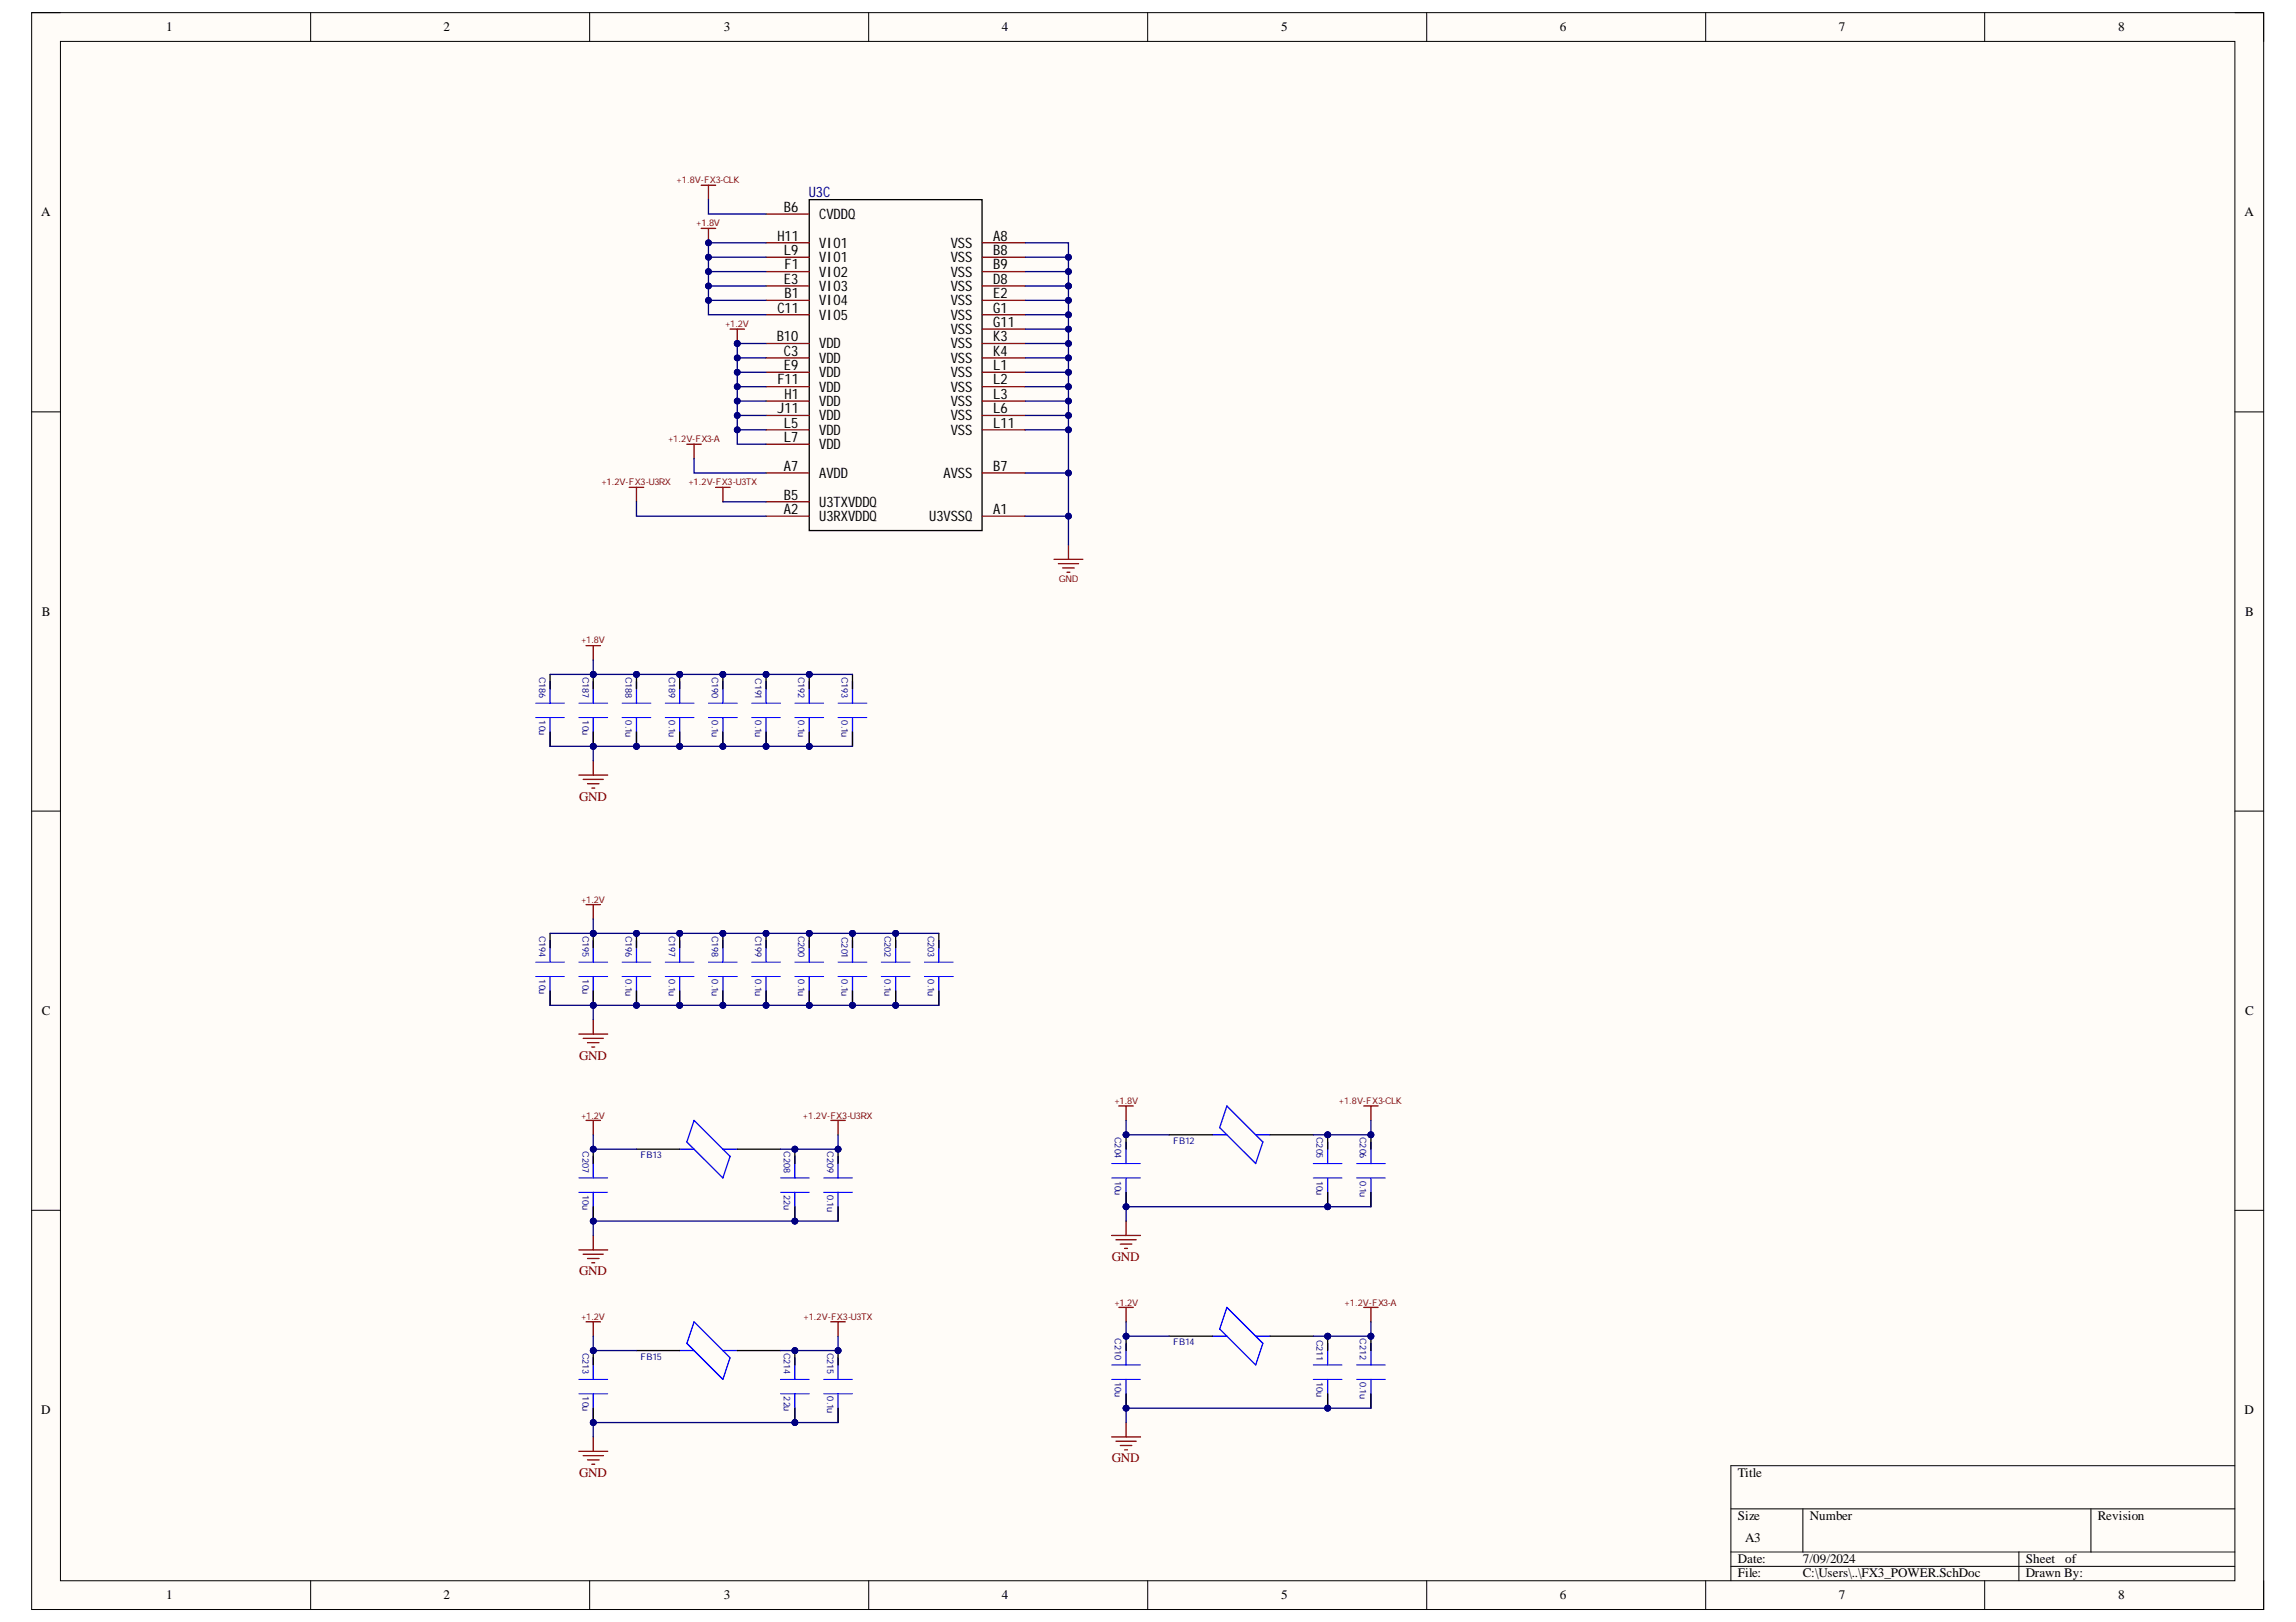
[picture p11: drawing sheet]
<svg xmlns="http://www.w3.org/2000/svg" width="297mm" height="210mm" viewBox="0 0 297 210" stroke-linecap="round" stroke-linejoin="round" font-family="sans-serif">
<defs><g id="words">
<g font-size="1.9">
<text x="101.4" y="27.4">B6</text>
<text x="106" y="28.3">CVDDQ</text>
<text x="100.6" y="31.1">H11</text>
<text x="101.4" y="33">L9</text>
<text x="101.5" y="34.9">F1</text>
<text x="106" y="35.8">VIO2</text>
<text x="106" y="32.1">VIO1</text>
<text x="106" y="33.9">VIO1</text>
<text x="123" y="32.1">VSS</text>
<text x="123" y="33.9">VSS</text>
<text x="123" y="35.8">VSS</text>
<text x="128.5" y="31.1">A8</text>
<text x="128.5" y="33">B8</text>
<text x="128.5" y="34.9">B9</text>
<text x="100.6" y="40.4">C11</text>
<text x="101.4" y="36.7">E3</text>
<text x="101.5" y="38.6">B1</text>
<text x="106" y="39.5">VIO4</text>
<text x="106" y="41.4">VIO5</text>
<text x="106" y="37.7">VIO3</text>
<text x="123" y="37.7">VSS</text>
<text x="123" y="39.5">VSS</text>
<text x="123" y="41.4">VSS</text>
<text x="128.5" y="36.7">D8</text>
<text x="128.5" y="38.6">E2</text>
<text x="128.5" y="40.4">G1</text>
<text x="100.5" y="44.2">B10</text>
<text x="101.4" y="46">C3</text>
<text x="101.4" y="47.9">E9</text>
<text x="106" y="45.1">VDD</text>
<text x="106" y="47">VDD</text>
<text x="123" y="43.2">VSS</text>
<text x="123" y="45.1">VSS</text>
<text x="123" y="47">VSS</text>
<text x="128.5" y="42.3">G11</text>
<text x="128.5" y="44.2">K3</text>
<text x="128.5" y="46">K4</text>
<text x="128.5" y="47.9">L1</text>
<text x="100.6" y="49.8">F11</text>
<text x="100.6" y="53.5">J11</text>
<text x="101.5" y="51.6">H1</text>
<text x="106" y="48.8">VDD</text>
<text x="106" y="50.7">VDD</text>
<text x="106" y="52.5">VDD</text>
<text x="123" y="48.8">VSS</text>
<text x="123" y="50.7">VSS</text>
<text x="123" y="52.5">VSS</text>
<text x="128.5" y="49.8">L2</text>
<text x="128.5" y="51.6">L3</text>
<text x="128.5" y="53.5">L6</text>
<text x="101.4" y="55.3">L5</text>
<text x="101.4" y="57.2">L7</text>
<text x="106" y="54.4">VDD</text>
<text x="106" y="56.3">VDD</text>
<text x="106" y="58.1">VDD</text>
<text x="123" y="54.4">VSS</text>
<text x="123" y="56.3">VSS</text>
<text x="128.5" y="55.3">L11</text>
<text x="101.4" y="60.9">A7</text>
<text x="101.4" y="64.6">B5</text>
<text x="106" y="61.8">AVDD</text>
<text x="106" y="65.6">U3TXVDDQ</text>
<text x="122.1" y="61.8">AVSS</text>
<text x="128.5" y="60.9">B7</text>
<text x="101.4" y="66.5">A2</text>
<text x="106" y="67.4">U3RXVDDQ</text>
<text x="120.2" y="67.4">U3VSSQ</text>
<text x="128.5" y="66.5">A1</text>
</g>
<text font-size="1.9" fill="#000080" x="104.6" y="25.6">U3C</text>
<g font-size="1.7">
<text x="21.5" y="4.1">1</text>
<text x="57.4" y="4.1">2</text>
<text x="93.6" y="4.1">3</text>
<text x="129.6" y="4.1">4</text>
<text x="165.8" y="4.1">5</text>
<text x="201.8" y="4.1">6</text>
<text x="237.9" y="4.1">7</text>
<text x="274" y="4.1">8</text>
<text x="5.3" y="28">A</text>
<text x="290.4" y="28">A</text>
<text x="5.4" y="79.7">B</text>
<text x="290.4" y="79.7">B</text>
<text x="5.4" y="131.3">C</text>
<text x="290.4" y="131.3">C</text>
<text x="5.3" y="183">D</text>
<text x="290.4" y="183">D</text>
<text x="224.8" y="191.1">Title</text>
<text x="224.8" y="196.7">Size</text>
<text x="234.2" y="196.7">Number</text>
<text x="271.4" y="196.7">Revision</text>
<text x="224.8" y="202.3">Date:</text>
<text x="225.8" y="199.5">A3</text>
<text x="233.2" y="202.3">7/09/2024</text>
<text x="262.1" y="202.3">Sheet</text>
<text x="267.2" y="202.3">of</text>
<text x="21.5" y="206.9">1</text>
<text x="57.4" y="206.9">2</text>
<text x="93.6" y="206.9">3</text>
<text x="129.6" y="206.9">4</text>
<text x="165.8" y="206.9">5</text>
<text x="201.8" y="206.9">6</text>
<text x="224.8" y="204.1">File:</text>
<text x="233.2" y="204.1">C:\Users\..\FX3_POWER.SchDoc</text>
<text x="237.9" y="206.9">7</text>
<text x="262.1" y="204.1">Drawn By:</text>
<text x="274" y="206.9">8</text>
</g>
<g font-size="1.7" fill="#800000">
<text x="74.9" y="103.6">GND</text>
<text x="74.9" y="137.1">GND</text>
<text x="74.9" y="165.1">GND</text>
<text x="143.8" y="163.2">GND</text>
<text x="74.9" y="191.1">GND</text>
<text x="143.8" y="189.3">GND</text>
</g>
<g font-size="1.2" fill="#800000">
<text x="87.5" y="23.7">+1.8V-FX3-CLK</text>
<text x="90.1" y="29.3">+1.8V</text>
<text x="93.8" y="42.3">+1.2V</text>
<text x="86.4" y="57.2">+1.2V-FX3-A</text>
<text x="77.8" y="62.8">+1.2V-FX3-U3RX</text>
<text x="89.1" y="62.8">+1.2V-FX3-U3TX</text>
<text x="137" y="75.3">GND</text>
<text x="75.2" y="83.3">+1.8V</text>
<text x="75.2" y="116.8">+1.2V</text>
<text x="144.2" y="142.9">+1.8V</text>
<text x="173.2" y="142.9">+1.8V-FX3-CLK</text>
<text x="75.2" y="144.8">+1.2V</text>
<text x="103.9" y="144.8">+1.2V-FX3-U3RX</text>
<text x="75.2" y="170.8">+1.2V</text>
<text x="104" y="170.8">+1.2V-FX3-U3TX</text>
<text x="144.2" y="168.9">+1.2V</text>
<text x="174" y="168.9">+1.2V-FX3-A</text>
</g>
<g font-size="1.2" fill="#000080">
<text x="69.8" y="87.6" transform="rotate(90 69.8 87.6)">C186</text>
<text x="75.3" y="87.6" transform="rotate(90 75.3 87.6)">C187</text>
<text x="80.9" y="87.6" transform="rotate(90 80.9 87.6)">C188</text>
<text x="86.5" y="87.6" transform="rotate(90 86.5 87.6)">C189</text>
<text x="92.1" y="87.6" transform="rotate(90 92.1 87.6)">C190</text>
<text x="97.7" y="87.7" transform="rotate(90 97.7 87.7)">C191</text>
<text x="103.3" y="87.6" transform="rotate(90 103.3 87.6)">C192</text>
<text x="108.9" y="87.6" transform="rotate(90 108.9 87.6)">C193</text>
<text x="69.8" y="93.2" transform="rotate(90 69.8 93.2)">10u</text>
<text x="75.3" y="93.2" transform="rotate(90 75.3 93.2)">10u</text>
<text x="80.9" y="93.2" transform="rotate(90 80.9 93.2)">0.1u</text>
<text x="86.5" y="93.2" transform="rotate(90 86.5 93.2)">0.1u</text>
<text x="92.1" y="93.2" transform="rotate(90 92.1 93.2)">0.1u</text>
<text x="97.7" y="93.2" transform="rotate(90 97.7 93.2)">0.1u</text>
<text x="103.3" y="93.2" transform="rotate(90 103.3 93.2)">0.1u</text>
<text x="108.9" y="93.2" transform="rotate(90 108.9 93.2)">0.1u</text>
<text x="69.8" y="121.1" transform="rotate(90 69.8 121.1)">C194</text>
<text x="75.3" y="121.1" transform="rotate(90 75.3 121.1)">C195</text>
<text x="80.9" y="121.1" transform="rotate(90 80.9 121.1)">C196</text>
<text x="86.5" y="121.1" transform="rotate(90 86.5 121.1)">C197</text>
<text x="92.1" y="121.1" transform="rotate(90 92.1 121.1)">C198</text>
<text x="97.7" y="121.1" transform="rotate(90 97.7 121.1)">C199</text>
<text x="103.3" y="121.1" transform="rotate(90 103.3 121.1)">C200</text>
<text x="108.9" y="121.2" transform="rotate(90 108.9 121.2)">C201</text>
<text x="114.5" y="121.1" transform="rotate(90 114.5 121.1)">C202</text>
<text x="120" y="121.1" transform="rotate(90 120 121.1)">C203</text>
<text x="69.8" y="126.7" transform="rotate(90 69.8 126.7)">10u</text>
<text x="75.3" y="126.7" transform="rotate(90 75.3 126.7)">10u</text>
<text x="80.9" y="126.7" transform="rotate(90 80.9 126.7)">0.1u</text>
<text x="86.5" y="126.7" transform="rotate(90 86.5 126.7)">0.1u</text>
<text x="92.1" y="126.7" transform="rotate(90 92.1 126.7)">0.1u</text>
<text x="97.7" y="126.7" transform="rotate(90 97.7 126.7)">0.1u</text>
<text x="103.3" y="126.7" transform="rotate(90 103.3 126.7)">0.1u</text>
<text x="108.9" y="126.7" transform="rotate(90 108.9 126.7)">0.1u</text>
<text x="114.5" y="126.7" transform="rotate(90 114.5 126.7)">0.1u</text>
<text x="120" y="126.7" transform="rotate(90 120 126.7)">0.1u</text>
<text x="75.3" y="149" transform="rotate(90 75.3 149)">C207</text>
<text x="82.9" y="149.9">FB13</text>
<text x="101.4" y="149" transform="rotate(90 101.4 149)">C208</text>
<text x="107" y="149" transform="rotate(90 107 149)">C209</text>
<text x="144.2" y="147.1" transform="rotate(90 144.2 147.1)">C204</text>
<text x="151.8" y="148.1">FB12</text>
<text x="170.3" y="147.1" transform="rotate(90 170.3 147.1)">C205</text>
<text x="175.9" y="147.1" transform="rotate(90 175.9 147.1)">C206</text>
<text x="75.3" y="154.7" transform="rotate(90 75.3 154.7)">10u</text>
<text x="101.4" y="154.7" transform="rotate(90 101.4 154.7)">22u</text>
<text x="107" y="154.7" transform="rotate(90 107 154.7)">0.1u</text>
<text x="144.2" y="152.8" transform="rotate(90 144.2 152.8)">10u</text>
<text x="170.3" y="152.8" transform="rotate(90 170.3 152.8)">10u</text>
<text x="175.9" y="152.8" transform="rotate(90 175.9 152.8)">0.1u</text>
<text x="144.2" y="173.2" transform="rotate(90 144.2 173.2)">C210</text>
<text x="170.3" y="173.3" transform="rotate(90 170.3 173.3)">C211</text>
<text x="175.9" y="173.2" transform="rotate(90 175.9 173.2)">C212</text>
<text x="75.3" y="175" transform="rotate(90 75.3 175)">C213</text>
<text x="82.9" y="176">FB15</text>
<text x="101.4" y="175" transform="rotate(90 101.4 175)">C214</text>
<text x="107" y="175" transform="rotate(90 107 175)">C215</text>
<text x="144.2" y="178.8" transform="rotate(90 144.2 178.8)">10u</text>
<text x="151.8" y="174.1">FB14</text>
<text x="170.3" y="178.8" transform="rotate(90 170.3 178.8)">10u</text>
<text x="175.9" y="178.8" transform="rotate(90 175.9 178.8)">0.1u</text>
<text x="75.3" y="180.7" transform="rotate(90 75.3 180.7)">10u</text>
<text x="101.4" y="180.7" transform="rotate(90 101.4 180.7)">22u</text>
<text x="107" y="180.7" transform="rotate(90 107 180.7)">0.1u</text>
</g>
</g></defs>
<path d="M4.1 1.6h288.8v206.7h-288.8z" fill-rule="evenodd" fill="#fffcf8"/>
<path d="M4.1 1.6h288.8v206.7h-288.8z" fill="none" stroke="#000" stroke-width=".13"/>
<path d="M7.8 5.4h281.3v199.2h-281.3z" fill-rule="evenodd" fill="#fffcf8"/>
<g fill="none" stroke="#000" stroke-width=".13">
<path d="M4.1 1.6h3.7M7.8 5.4h281.3v199.2h-281.3zM40.2 1.6v3.8M76.3 1.6v3.8M112.4 1.6v3.8M148.5 1.6v3.8M184.6 1.6v3.8M220.7 1.6v3.8M256.8 1.6v3.8M289.1 1.6h3.8v3.8M4.1 53.3h3.7M289.1 53.3h3.8"/>
<path d="M4.1 105h3.7M289.1 105h3.8M4.1 156.6h3.7M289.1 156.6h3.8M223.9 195.3h65.2M233.2 195.3v5.5M270.5 195.3v5.5M289.1 189.7h-65.2v14.9M40.2 204.6v3.7M76.3 204.6v3.7M112.4 204.6v3.7M148.5 204.6v3.7"/>
<path d="M184.6 204.6v3.7M220.7 204.6v3.7M223.9 200.8h65.2M223.9 202.7h65.2M256.8 204.6v3.7M261.2 200.8v3.8M292.9 204.6v3.7"/>
</g>
<path d="M104.7 25.8h22.4v42.9h-22.4z" fill="none" stroke="#000" stroke-width=".17"/>
<g fill="none" stroke="#800" stroke-width=".17">
<path d="M99.1 31.4h5.6M99.1 38.9h5.6M99.1 33.3h5.6M99.1 35.1h5.6M99.1 37h5.6M99.1 27.7h5.6M127.1 31.4h5.5M127.1 38.9h5.5M127.1 33.3h5.5M127.1 35.1h5.5M127.1 37h5.5M99.1 44.5h5.6"/>
<path d="M99.1 46.3h5.6M99.1 40.7h5.6M99.1 48.2h5.6M99.1 50h5.6M99.1 51.9h5.6M99.1 53.8h5.6M99.1 55.6h5.6M99.1 57.5h5.6M127.1 44.5h5.5M127.1 46.3h5.5M127.1 40.7h5.5M127.1 48.2h5.5"/>
<path d="M127.1 50h5.5M127.1 42.6h5.5M127.1 51.9h5.5M127.1 53.8h5.5M127.1 55.6h5.5M99.1 66.8h5.6M99.1 61.2h5.6M99.1 64.9h5.6M127.1 66.8h5.5M127.1 61.2h5.5"/>
</g>
<path d="M136.4 72.4h3.7M136.9 72.9h2.6M137.5 73.5h1.5M138 74.1h.4M138.2 70.5v1.9M75.8 83.6h1.9M76.7 83.6v1.8" fill="none" stroke="#800000" stroke-width=".17"/>
<circle cx="76.8" cy="87.3" r=".37" fill="#000080"/>
<circle cx="76.8" cy="87.3" r=".37" fill="none" stroke="#000080" stroke-width=".13"/>
<circle cx="76.8" cy="96.6" r=".37" fill="#000080"/>
<circle cx="76.8" cy="96.6" r=".37" fill="none" stroke="#000080" stroke-width=".13"/>
<path d="M76.7 88.2v2.8M76.7 92.9v3.7" fill="none" stroke="#00f" stroke-width=".17"/>
<path d="M74.9 91h3.7M74.9 92.9h3.7" fill="none" stroke="#00f" stroke-width=".13"/>
<path d="M76.7 87.3v1.8" fill="none" stroke="#000" stroke-width=".17"/>
<circle cx="76.8" cy="87.3" r=".37" fill="#000080"/>
<circle cx="76.8" cy="87.3" r=".37" fill="none" stroke="#000080" stroke-width=".13"/>
<path d="M76.7 94.7v1.9" fill="none" stroke="#000" stroke-width=".17"/>
<circle cx="76.8" cy="96.6" r=".37" fill="#000080"/>
<circle cx="76.8" cy="96.6" r=".37" fill="none" stroke="#000080" stroke-width=".13"/>
<circle cx="82.3" cy="87.3" r=".37" fill="#000080"/>
<circle cx="82.3" cy="87.3" r=".37" fill="none" stroke="#000080" stroke-width=".13"/>
<circle cx="82.3" cy="96.6" r=".37" fill="#000080"/>
<circle cx="82.3" cy="96.6" r=".37" fill="none" stroke="#000080" stroke-width=".13"/>
<path d="M82.3 88.2v2.8M82.3 92.9v3.7" fill="none" stroke="#00f" stroke-width=".17"/>
<path d="M80.5 91h3.7M80.5 92.9h3.7" fill="none" stroke="#00f" stroke-width=".13"/>
<path d="M82.3 87.3v1.8" fill="none" stroke="#000" stroke-width=".17"/>
<circle cx="82.3" cy="87.3" r=".37" fill="#000080"/>
<circle cx="82.3" cy="87.3" r=".37" fill="none" stroke="#000080" stroke-width=".13"/>
<path d="M82.3 94.7v1.9" fill="none" stroke="#000" stroke-width=".17"/>
<circle cx="82.3" cy="96.6" r=".37" fill="#000080"/>
<circle cx="82.3" cy="96.6" r=".37" fill="none" stroke="#000080" stroke-width=".13"/>
<circle cx="87.9" cy="87.3" r=".37" fill="#000080"/>
<circle cx="87.9" cy="87.3" r=".37" fill="none" stroke="#000080" stroke-width=".13"/>
<circle cx="87.9" cy="96.6" r=".37" fill="#000080"/>
<circle cx="87.9" cy="96.6" r=".37" fill="none" stroke="#000080" stroke-width=".13"/>
<path d="M87.9 88.2v2.8M87.9 92.9v3.7" fill="none" stroke="#00f" stroke-width=".17"/>
<path d="M86.1 91h3.7M86.1 92.9h3.7" fill="none" stroke="#00f" stroke-width=".13"/>
<path d="M87.9 87.3v1.8" fill="none" stroke="#000" stroke-width=".17"/>
<circle cx="87.9" cy="87.3" r=".37" fill="#000080"/>
<circle cx="87.9" cy="87.3" r=".37" fill="none" stroke="#000080" stroke-width=".13"/>
<path d="M87.9 94.7v1.9" fill="none" stroke="#000" stroke-width=".17"/>
<circle cx="87.9" cy="96.6" r=".37" fill="#000080"/>
<circle cx="87.9" cy="96.6" r=".37" fill="none" stroke="#000080" stroke-width=".13"/>
<circle cx="93.5" cy="87.3" r=".37" fill="#000080"/>
<circle cx="93.5" cy="87.3" r=".37" fill="none" stroke="#000080" stroke-width=".13"/>
<circle cx="93.5" cy="96.6" r=".37" fill="#000080"/>
<circle cx="93.5" cy="96.6" r=".37" fill="none" stroke="#000080" stroke-width=".13"/>
<path d="M93.5 88.2v2.8M93.5 92.9v3.7" fill="none" stroke="#00f" stroke-width=".17"/>
<path d="M91.7 91h3.7M91.7 92.9h3.7" fill="none" stroke="#00f" stroke-width=".13"/>
<path d="M93.5 87.3v1.8" fill="none" stroke="#000" stroke-width=".17"/>
<circle cx="93.5" cy="87.3" r=".37" fill="#000080"/>
<circle cx="93.5" cy="87.3" r=".37" fill="none" stroke="#000080" stroke-width=".13"/>
<path d="M93.5 94.7v1.9" fill="none" stroke="#000" stroke-width=".17"/>
<circle cx="93.5" cy="96.6" r=".37" fill="#000080"/>
<circle cx="93.5" cy="96.6" r=".37" fill="none" stroke="#000080" stroke-width=".13"/>
<circle cx="99.1" cy="87.3" r=".37" fill="#000080"/>
<circle cx="99.1" cy="87.3" r=".37" fill="none" stroke="#000080" stroke-width=".13"/>
<circle cx="99.1" cy="96.6" r=".37" fill="#000080"/>
<circle cx="99.1" cy="96.6" r=".37" fill="none" stroke="#000080" stroke-width=".13"/>
<path d="M99.1 88.2v2.8M99.1 92.9v3.7" fill="none" stroke="#00f" stroke-width=".17"/>
<path d="M97.2 91h3.8M97.2 92.9h3.8" fill="none" stroke="#00f" stroke-width=".13"/>
<path d="M99.1 87.3v1.8" fill="none" stroke="#000" stroke-width=".17"/>
<circle cx="99.1" cy="87.3" r=".37" fill="#000080"/>
<circle cx="99.1" cy="87.3" r=".37" fill="none" stroke="#000080" stroke-width=".13"/>
<path d="M99.1 94.7v1.9" fill="none" stroke="#000" stroke-width=".17"/>
<circle cx="99.1" cy="96.6" r=".37" fill="#000080"/>
<circle cx="99.1" cy="96.6" r=".37" fill="none" stroke="#000080" stroke-width=".13"/>
<circle cx="104.7" cy="87.3" r=".37" fill="#000080"/>
<circle cx="104.7" cy="87.3" r=".37" fill="none" stroke="#000080" stroke-width=".13"/>
<circle cx="104.7" cy="96.6" r=".37" fill="#000080"/>
<circle cx="104.7" cy="96.6" r=".37" fill="none" stroke="#000080" stroke-width=".13"/>
<path d="M104.7 88.2v2.8M104.7 92.9v3.7" fill="none" stroke="#00f" stroke-width=".17"/>
<path d="M102.8 91h3.8M102.8 92.9h3.8" fill="none" stroke="#00f" stroke-width=".13"/>
<path d="M104.7 87.3v1.8" fill="none" stroke="#000" stroke-width=".17"/>
<circle cx="104.7" cy="87.3" r=".37" fill="#000080"/>
<circle cx="104.7" cy="87.3" r=".37" fill="none" stroke="#000080" stroke-width=".13"/>
<path d="M104.7 94.7v1.9" fill="none" stroke="#000" stroke-width=".17"/>
<circle cx="104.7" cy="96.6" r=".37" fill="#000080"/>
<circle cx="104.7" cy="96.6" r=".37" fill="none" stroke="#000080" stroke-width=".13"/>
<path d="M71.2 88.2v2.8M71.2 92.9v3.7M110.3 88.2v2.8M110.3 92.9v3.7" fill="none" stroke="#00f" stroke-width=".17"/>
<path d="M69.3 91h3.7M69.3 92.9h3.7M108.4 91h3.7M108.4 92.9h3.7" fill="none" stroke="#00f" stroke-width=".13"/>
<path d="M71.2 87.3v1.8M71.2 94.7v1.9M110.3 87.3v1.8M110.3 94.7v1.9" fill="none" stroke="#000" stroke-width=".17"/>
<path d="M76.7 98.4v1.9M74.9 100.3h3.7M75.4 100.9h2.7M75.8 117.1h1.9M76 101.4h1.5M76.6 102h.3M76.7 117.1v1.8" fill="none" stroke="#800000" stroke-width=".17"/>
<circle cx="76.7" cy="120.8" r=".37" fill="#000080"/>
<circle cx="76.7" cy="120.8" r=".37" fill="none" stroke="#000080" stroke-width=".13"/>
<circle cx="76.8" cy="130.1" r=".37" fill="#000080"/>
<circle cx="76.8" cy="130.1" r=".37" fill="none" stroke="#000080" stroke-width=".13"/>
<path d="M76.7 121.7v2.8M76.7 126.4v3.7" fill="none" stroke="#00f" stroke-width=".17"/>
<path d="M74.9 124.5h3.7M74.9 126.4h3.7" fill="none" stroke="#00f" stroke-width=".13"/>
<path d="M76.7 120.8v1.8" fill="none" stroke="#000" stroke-width=".17"/>
<circle cx="76.7" cy="120.8" r=".37" fill="#000080"/>
<circle cx="76.7" cy="120.8" r=".37" fill="none" stroke="#000080" stroke-width=".13"/>
<path d="M76.7 128.2v1.9" fill="none" stroke="#000" stroke-width=".17"/>
<circle cx="76.8" cy="130.1" r=".37" fill="#000080"/>
<circle cx="76.8" cy="130.1" r=".37" fill="none" stroke="#000080" stroke-width=".13"/>
<circle cx="82.3" cy="120.8" r=".37" fill="#000080"/>
<circle cx="82.3" cy="120.8" r=".37" fill="none" stroke="#000080" stroke-width=".13"/>
<circle cx="82.3" cy="130.1" r=".37" fill="#000080"/>
<circle cx="82.3" cy="130.1" r=".37" fill="none" stroke="#000080" stroke-width=".13"/>
<path d="M82.3 121.7v2.8M82.3 126.4v3.7" fill="none" stroke="#00f" stroke-width=".17"/>
<path d="M80.5 124.5h3.7M80.5 126.4h3.7" fill="none" stroke="#00f" stroke-width=".13"/>
<path d="M82.3 120.8v1.8" fill="none" stroke="#000" stroke-width=".17"/>
<circle cx="82.3" cy="120.8" r=".37" fill="#000080"/>
<circle cx="82.3" cy="120.8" r=".37" fill="none" stroke="#000080" stroke-width=".13"/>
<path d="M82.3 128.2v1.9" fill="none" stroke="#000" stroke-width=".17"/>
<circle cx="82.3" cy="130.1" r=".37" fill="#000080"/>
<circle cx="82.3" cy="130.1" r=".37" fill="none" stroke="#000080" stroke-width=".13"/>
<circle cx="87.9" cy="120.8" r=".37" fill="#000080"/>
<circle cx="87.9" cy="120.8" r=".37" fill="none" stroke="#000080" stroke-width=".13"/>
<circle cx="87.9" cy="130.1" r=".37" fill="#000080"/>
<circle cx="87.9" cy="130.1" r=".37" fill="none" stroke="#000080" stroke-width=".13"/>
<path d="M87.9 121.7v2.8M87.9 126.4v3.7" fill="none" stroke="#00f" stroke-width=".17"/>
<path d="M86.1 124.5h3.7M86.1 126.4h3.7" fill="none" stroke="#00f" stroke-width=".13"/>
<path d="M87.9 120.8v1.8" fill="none" stroke="#000" stroke-width=".17"/>
<circle cx="87.9" cy="120.8" r=".37" fill="#000080"/>
<circle cx="87.9" cy="120.8" r=".37" fill="none" stroke="#000080" stroke-width=".13"/>
<path d="M87.9 128.2v1.9" fill="none" stroke="#000" stroke-width=".17"/>
<circle cx="87.9" cy="130.1" r=".37" fill="#000080"/>
<circle cx="87.9" cy="130.1" r=".37" fill="none" stroke="#000080" stroke-width=".13"/>
<circle cx="93.5" cy="120.8" r=".37" fill="#000080"/>
<circle cx="93.5" cy="120.8" r=".37" fill="none" stroke="#000080" stroke-width=".13"/>
<circle cx="93.5" cy="130.1" r=".37" fill="#000080"/>
<circle cx="93.5" cy="130.1" r=".37" fill="none" stroke="#000080" stroke-width=".13"/>
<path d="M93.5 121.7v2.8M93.5 126.4v3.7" fill="none" stroke="#00f" stroke-width=".17"/>
<path d="M91.7 124.5h3.7M91.7 126.4h3.7" fill="none" stroke="#00f" stroke-width=".13"/>
<path d="M93.5 120.8v1.8" fill="none" stroke="#000" stroke-width=".17"/>
<circle cx="93.5" cy="120.8" r=".37" fill="#000080"/>
<circle cx="93.5" cy="120.8" r=".37" fill="none" stroke="#000080" stroke-width=".13"/>
<path d="M93.5 128.2v1.9" fill="none" stroke="#000" stroke-width=".17"/>
<circle cx="93.5" cy="130.1" r=".37" fill="#000080"/>
<circle cx="93.5" cy="130.1" r=".37" fill="none" stroke="#000080" stroke-width=".13"/>
<circle cx="99.1" cy="120.8" r=".37" fill="#000080"/>
<circle cx="99.1" cy="120.8" r=".37" fill="none" stroke="#000080" stroke-width=".13"/>
<circle cx="99.1" cy="130.1" r=".37" fill="#000080"/>
<circle cx="99.1" cy="130.1" r=".37" fill="none" stroke="#000080" stroke-width=".13"/>
<path d="M99.1 121.7v2.8M99.1 126.4v3.7" fill="none" stroke="#00f" stroke-width=".17"/>
<path d="M97.2 124.5h3.8M97.2 126.4h3.8" fill="none" stroke="#00f" stroke-width=".13"/>
<path d="M99.1 120.8v1.8" fill="none" stroke="#000" stroke-width=".17"/>
<circle cx="99.1" cy="120.8" r=".37" fill="#000080"/>
<circle cx="99.1" cy="120.8" r=".37" fill="none" stroke="#000080" stroke-width=".13"/>
<path d="M99.1 128.2v1.9" fill="none" stroke="#000" stroke-width=".17"/>
<circle cx="99.1" cy="130.1" r=".37" fill="#000080"/>
<circle cx="99.1" cy="130.1" r=".37" fill="none" stroke="#000080" stroke-width=".13"/>
<circle cx="104.7" cy="120.8" r=".37" fill="#000080"/>
<circle cx="104.7" cy="120.8" r=".37" fill="none" stroke="#000080" stroke-width=".13"/>
<circle cx="104.7" cy="130.1" r=".37" fill="#000080"/>
<circle cx="104.7" cy="130.1" r=".37" fill="none" stroke="#000080" stroke-width=".13"/>
<path d="M104.7 121.7v2.8M104.7 126.4v3.7" fill="none" stroke="#00f" stroke-width=".17"/>
<path d="M102.8 124.5h3.8M102.8 126.4h3.8" fill="none" stroke="#00f" stroke-width=".13"/>
<path d="M104.7 120.8v1.8" fill="none" stroke="#000" stroke-width=".17"/>
<circle cx="104.7" cy="120.8" r=".37" fill="#000080"/>
<circle cx="104.7" cy="120.8" r=".37" fill="none" stroke="#000080" stroke-width=".13"/>
<path d="M104.7 128.2v1.9" fill="none" stroke="#000" stroke-width=".17"/>
<circle cx="104.7" cy="130.1" r=".37" fill="#000080"/>
<circle cx="104.7" cy="130.1" r=".37" fill="none" stroke="#000080" stroke-width=".13"/>
<circle cx="110.3" cy="120.8" r=".37" fill="#000080"/>
<circle cx="110.3" cy="120.8" r=".37" fill="none" stroke="#000080" stroke-width=".13"/>
<circle cx="110.3" cy="130.1" r=".37" fill="#000080"/>
<circle cx="110.3" cy="130.1" r=".37" fill="none" stroke="#000080" stroke-width=".13"/>
<path d="M110.3 121.7v2.8M110.3 126.4v3.7" fill="none" stroke="#00f" stroke-width=".17"/>
<path d="M108.4 124.5h3.7M108.4 126.4h3.7" fill="none" stroke="#00f" stroke-width=".13"/>
<path d="M110.3 120.8v1.8" fill="none" stroke="#000" stroke-width=".17"/>
<circle cx="110.3" cy="120.8" r=".37" fill="#000080"/>
<circle cx="110.3" cy="120.8" r=".37" fill="none" stroke="#000080" stroke-width=".13"/>
<path d="M110.3 128.2v1.9" fill="none" stroke="#000" stroke-width=".17"/>
<circle cx="110.3" cy="130.1" r=".37" fill="#000080"/>
<circle cx="110.3" cy="130.1" r=".37" fill="none" stroke="#000080" stroke-width=".13"/>
<path d="M71.2 121.7v2.8M71.2 126.4v3.7" fill="none" stroke="#00f" stroke-width=".17"/>
<path d="M69.3 124.5h3.7M69.3 126.4h3.7" fill="none" stroke="#00f" stroke-width=".13"/>
<path d="M71.2 120.8v1.8M71.2 128.2v1.9" fill="none" stroke="#000" stroke-width=".17"/>
<path d="M74.9 133.8h3.7M75.4 134.4h2.7M76 134.9h1.5M76.6 135.5h.3M76.7 132v1.8" fill="none" stroke="#800000" stroke-width=".17"/>
<circle cx="115.9" cy="120.8" r=".37" fill="#000080"/>
<circle cx="115.9" cy="120.8" r=".37" fill="none" stroke="#000080" stroke-width=".13"/>
<circle cx="115.9" cy="130.1" r=".37" fill="#000080"/>
<circle cx="115.9" cy="130.1" r=".37" fill="none" stroke="#000080" stroke-width=".13"/>
<path d="M115.9 121.7v2.8M115.9 126.4v3.7" fill="none" stroke="#00f" stroke-width=".17"/>
<path d="M114 124.5h3.7M114 126.4h3.7" fill="none" stroke="#00f" stroke-width=".13"/>
<path d="M115.9 120.8v1.8" fill="none" stroke="#000" stroke-width=".17"/>
<circle cx="115.9" cy="120.8" r=".37" fill="#000080"/>
<circle cx="115.9" cy="120.8" r=".37" fill="none" stroke="#000080" stroke-width=".13"/>
<path d="M115.9 128.2v1.9" fill="none" stroke="#000" stroke-width=".17"/>
<circle cx="115.9" cy="130.1" r=".37" fill="#000080"/>
<circle cx="115.9" cy="130.1" r=".37" fill="none" stroke="#000080" stroke-width=".13"/>
<path d="M121.5 121.7v2.8M121.5 126.4v3.7" fill="none" stroke="#00f" stroke-width=".17"/>
<path d="M119.6 124.5h3.7M119.6 126.4h3.7" fill="none" stroke="#00f" stroke-width=".13"/>
<path d="M121.5 120.8v1.8M121.5 128.2v1.9" fill="none" stroke="#000" stroke-width=".17"/>
<path d="M75.8 145h1.9M76.7 145v1.9" fill="none" stroke="#800000" stroke-width=".17"/>
<circle cx="76.8" cy="148.7" r=".37" fill="#000080"/>
<circle cx="76.8" cy="148.7" r=".37" fill="none" stroke="#000080" stroke-width=".13"/>
<circle cx="76.8" cy="158" r=".37" fill="#000080"/>
<circle cx="76.8" cy="158" r=".37" fill="none" stroke="#000080" stroke-width=".13"/>
<path d="M76.7 149.6v2.8M76.7 154.3v3.7" fill="none" stroke="#00f" stroke-width=".17"/>
<path d="M74.9 152.4h3.7M74.9 154.3h3.7" fill="none" stroke="#00f" stroke-width=".13"/>
<path d="M76.7 148.7v1.9" fill="none" stroke="#000" stroke-width=".17"/>
<circle cx="76.8" cy="148.7" r=".37" fill="#000080"/>
<circle cx="76.8" cy="148.7" r=".37" fill="none" stroke="#000080" stroke-width=".13"/>
<path d="M76.7 156.2v1.8" fill="none" stroke="#000" stroke-width=".17"/>
<circle cx="76.8" cy="158" r=".37" fill="#000080"/>
<circle cx="76.8" cy="158" r=".37" fill="none" stroke="#000080" stroke-width=".13"/>
<path d="M87.9 148.7h1.9M89.8 145l4.7 4.6-1 2.8-4.6-4.6zM93.5 148.7h1.9" fill="none" stroke="#00f" stroke-width=".17"/>
<path d="M82.3 148.7h5.6M95.4 148.7h5.6" fill="none" stroke="#000" stroke-width=".17"/>
<circle cx="102.8" cy="148.7" r=".37" fill="#000080"/>
<circle cx="102.8" cy="148.7" r=".37" fill="none" stroke="#000080" stroke-width=".13"/>
<circle cx="102.8" cy="158" r=".37" fill="#000080"/>
<circle cx="102.8" cy="158" r=".37" fill="none" stroke="#000080" stroke-width=".13"/>
<path d="M102.8 149.6v2.8M102.8 154.3v3.7" fill="none" stroke="#00f" stroke-width=".17"/>
<path d="M101 152.4h3.7M101 154.3h3.7" fill="none" stroke="#00f" stroke-width=".13"/>
<path d="M102.8 148.7v1.9" fill="none" stroke="#000" stroke-width=".17"/>
<circle cx="102.8" cy="148.7" r=".37" fill="#000080"/>
<circle cx="102.8" cy="148.7" r=".37" fill="none" stroke="#000080" stroke-width=".13"/>
<path d="M102.8 156.2v1.8" fill="none" stroke="#000" stroke-width=".17"/>
<circle cx="102.8" cy="158" r=".37" fill="#000080"/>
<circle cx="102.8" cy="158" r=".37" fill="none" stroke="#000080" stroke-width=".13"/>
<circle cx="108.4" cy="148.7" r=".37" fill="#000080"/>
<circle cx="108.4" cy="148.7" r=".37" fill="none" stroke="#000080" stroke-width=".13"/>
<path d="M108.4 149.6v2.8M108.4 154.3v3.7" fill="none" stroke="#00f" stroke-width=".17"/>
<path d="M106.6 152.4h3.7M106.6 154.3h3.7" fill="none" stroke="#00f" stroke-width=".13"/>
<path d="M108.4 148.7v1.9" fill="none" stroke="#000" stroke-width=".17"/>
<circle cx="108.4" cy="148.7" r=".37" fill="#000080"/>
<circle cx="108.4" cy="148.7" r=".37" fill="none" stroke="#000080" stroke-width=".13"/>
<path d="M108.4 156.2v1.8" fill="none" stroke="#000" stroke-width=".17"/>
<path d="M76.7 159.9v1.8M107.5 145h1.9M108.4 145v1.9M74.9 161.7h3.7M75.4 162.3h2.7M75.8 171.1h1.9M76 162.9h1.5M76.6 163.4h.3M76.7 171.1v1.8" fill="none" stroke="#800000" stroke-width=".17"/>
<circle cx="76.8" cy="174.8" r=".37" fill="#000080"/>
<circle cx="76.8" cy="174.8" r=".37" fill="none" stroke="#000080" stroke-width=".13"/>
<circle cx="76.8" cy="184.1" r=".37" fill="#000080"/>
<circle cx="76.8" cy="184.1" r=".37" fill="none" stroke="#000080" stroke-width=".13"/>
<path d="M76.7 175.7v2.8M76.7 180.4v3.7" fill="none" stroke="#00f" stroke-width=".17"/>
<path d="M74.9 178.5h3.7M74.9 180.4h3.7" fill="none" stroke="#00f" stroke-width=".13"/>
<path d="M76.7 174.8v1.8" fill="none" stroke="#000" stroke-width=".17"/>
<circle cx="76.8" cy="174.8" r=".37" fill="#000080"/>
<circle cx="76.8" cy="174.8" r=".37" fill="none" stroke="#000080" stroke-width=".13"/>
<path d="M76.7 182.2v1.9" fill="none" stroke="#000" stroke-width=".17"/>
<circle cx="76.8" cy="184.1" r=".37" fill="#000080"/>
<circle cx="76.8" cy="184.1" r=".37" fill="none" stroke="#000080" stroke-width=".13"/>
<path d="M87.9 174.8h1.9M89.8 171.1l4.7 4.6-1 2.8-4.6-4.7zM93.5 174.8h1.9" fill="none" stroke="#00f" stroke-width=".17"/>
<path d="M82.3 174.8h5.6M95.4 174.8h5.6" fill="none" stroke="#000" stroke-width=".17"/>
<circle cx="102.8" cy="174.8" r=".37" fill="#000080"/>
<circle cx="102.8" cy="174.8" r=".37" fill="none" stroke="#000080" stroke-width=".13"/>
<circle cx="102.8" cy="184.1" r=".37" fill="#000080"/>
<circle cx="102.8" cy="184.1" r=".37" fill="none" stroke="#000080" stroke-width=".13"/>
<path d="M102.8 175.7v2.8M102.8 180.4v3.7" fill="none" stroke="#00f" stroke-width=".17"/>
<path d="M101 178.5h3.7M101 180.4h3.7" fill="none" stroke="#00f" stroke-width=".13"/>
<path d="M102.8 174.8v1.8" fill="none" stroke="#000" stroke-width=".17"/>
<circle cx="102.8" cy="174.8" r=".37" fill="#000080"/>
<circle cx="102.8" cy="174.8" r=".37" fill="none" stroke="#000080" stroke-width=".13"/>
<path d="M102.8 182.2v1.9" fill="none" stroke="#000" stroke-width=".17"/>
<circle cx="102.8" cy="184.1" r=".37" fill="#000080"/>
<circle cx="102.8" cy="184.1" r=".37" fill="none" stroke="#000080" stroke-width=".13"/>
<circle cx="108.4" cy="174.8" r=".37" fill="#000080"/>
<circle cx="108.4" cy="174.8" r=".37" fill="none" stroke="#000080" stroke-width=".13"/>
<path d="M108.4 175.7v2.8M108.4 180.4v3.7" fill="none" stroke="#00f" stroke-width=".17"/>
<path d="M106.6 178.5h3.7M106.6 180.4h3.7" fill="none" stroke="#00f" stroke-width=".13"/>
<path d="M108.4 174.8v1.8" fill="none" stroke="#000" stroke-width=".17"/>
<circle cx="108.4" cy="174.8" r=".37" fill="#000080"/>
<circle cx="108.4" cy="174.8" r=".37" fill="none" stroke="#000080" stroke-width=".13"/>
<path d="M108.4 182.2v1.9" fill="none" stroke="#000" stroke-width=".17"/>
<path d="M144.8 143.1h1.8M145.7 143.1v1.9M107.5 171.1h1.9M108.4 171.1v1.8M74.9 187.8h3.7M75.4 188.4h2.7M76 188.9h1.5M76.6 189.5h.3M76.7 186v1.8" fill="none" stroke="#800000" stroke-width=".17"/>
<circle cx="145.7" cy="146.9" r=".37" fill="#000080"/>
<circle cx="145.7" cy="146.9" r=".37" fill="none" stroke="#000080" stroke-width=".13"/>
<circle cx="145.7" cy="156.2" r=".37" fill="#000080"/>
<circle cx="145.7" cy="156.2" r=".37" fill="none" stroke="#000080" stroke-width=".13"/>
<path d="M145.7 147.8v2.8M145.7 152.4v3.8" fill="none" stroke="#00f" stroke-width=".17"/>
<path d="M143.8 150.6h3.7M143.8 152.4h3.7" fill="none" stroke="#00f" stroke-width=".13"/>
<path d="M145.7 146.9v1.8" fill="none" stroke="#000" stroke-width=".17"/>
<circle cx="145.7" cy="146.9" r=".37" fill="#000080"/>
<circle cx="145.7" cy="146.9" r=".37" fill="none" stroke="#000080" stroke-width=".13"/>
<path d="M145.7 154.3v1.9" fill="none" stroke="#000" stroke-width=".17"/>
<circle cx="145.7" cy="156.2" r=".37" fill="#000080"/>
<circle cx="145.7" cy="156.2" r=".37" fill="none" stroke="#000080" stroke-width=".13"/>
<path d="M156.9 146.9h1.8M158.7 143.1l4.7 4.7-1 2.8-4.6-4.7zM162.4 146.9h1.9" fill="none" stroke="#00f" stroke-width=".17"/>
<path d="M151.3 146.9h5.6M164.3 146.9h5.6" fill="none" stroke="#000" stroke-width=".17"/>
<circle cx="171.8" cy="146.9" r=".37" fill="#000080"/>
<circle cx="171.8" cy="146.9" r=".37" fill="none" stroke="#000080" stroke-width=".13"/>
<circle cx="171.8" cy="156.2" r=".37" fill="#000080"/>
<circle cx="171.8" cy="156.2" r=".37" fill="none" stroke="#000080" stroke-width=".13"/>
<path d="M171.8 147.8v2.8M171.8 152.4v3.8" fill="none" stroke="#00f" stroke-width=".17"/>
<path d="M169.9 150.6h3.7M169.9 152.4h3.7" fill="none" stroke="#00f" stroke-width=".13"/>
<path d="M171.8 146.9v1.8" fill="none" stroke="#000" stroke-width=".17"/>
<circle cx="171.8" cy="146.9" r=".37" fill="#000080"/>
<circle cx="171.8" cy="146.9" r=".37" fill="none" stroke="#000080" stroke-width=".13"/>
<path d="M171.8 154.3v1.9" fill="none" stroke="#000" stroke-width=".17"/>
<circle cx="171.8" cy="156.2" r=".37" fill="#000080"/>
<circle cx="171.8" cy="156.2" r=".37" fill="none" stroke="#000080" stroke-width=".13"/>
<circle cx="177.4" cy="146.9" r=".38" fill="#000080"/>
<circle cx="177.4" cy="146.9" r=".38" fill="none" stroke="#000080" stroke-width=".13"/>
<path d="M177.4 147.8v2.8M177.4 152.4v3.8" fill="none" stroke="#00f" stroke-width=".17"/>
<path d="M175.5 150.6h3.7M175.5 152.4h3.7" fill="none" stroke="#00f" stroke-width=".13"/>
<path d="M177.4 146.9v1.8" fill="none" stroke="#000" stroke-width=".17"/>
<circle cx="177.4" cy="146.9" r=".38" fill="#000080"/>
<circle cx="177.4" cy="146.9" r=".38" fill="none" stroke="#000080" stroke-width=".13"/>
<path d="M177.4 154.3v1.9" fill="none" stroke="#000" stroke-width=".17"/>
<path d="M143.8 159.9h3.7M145.7 158v1.9M176.4 143.1h1.9M177.4 143.1v1.9M144.4 160.4h2.6M144.8 169.2h1.8M144.9 161h1.5M145.5 161.6h.4M145.7 169.2v1.9" fill="none" stroke="#800000" stroke-width=".17"/>
<circle cx="145.7" cy="172.9" r=".38" fill="#000080"/>
<circle cx="145.7" cy="172.9" r=".38" fill="none" stroke="#000080" stroke-width=".13"/>
<circle cx="145.7" cy="182.2" r=".38" fill="#000080"/>
<circle cx="145.7" cy="182.2" r=".38" fill="none" stroke="#000080" stroke-width=".13"/>
<path d="M145.7 173.8v2.8M145.7 178.5v3.7" fill="none" stroke="#00f" stroke-width=".17"/>
<path d="M143.8 176.6h3.8M143.8 178.5h3.8" fill="none" stroke="#00f" stroke-width=".13"/>
<path d="M145.7 172.9v1.9" fill="none" stroke="#000" stroke-width=".17"/>
<circle cx="145.7" cy="172.9" r=".38" fill="#000080"/>
<circle cx="145.7" cy="172.9" r=".38" fill="none" stroke="#000080" stroke-width=".13"/>
<path d="M145.7 180.4v1.8" fill="none" stroke="#000" stroke-width=".17"/>
<circle cx="145.7" cy="182.2" r=".38" fill="#000080"/>
<circle cx="145.7" cy="182.2" r=".38" fill="none" stroke="#000080" stroke-width=".13"/>
<path d="M156.9 172.9h1.8M158.7 169.2l4.7 4.6-1 2.8-4.6-4.6zM162.4 172.9h1.9" fill="none" stroke="#00f" stroke-width=".17"/>
<path d="M151.3 172.9h5.6M164.3 172.9h5.6" fill="none" stroke="#000" stroke-width=".17"/>
<circle cx="171.8" cy="172.9" r=".37" fill="#000080"/>
<circle cx="171.8" cy="172.9" r=".37" fill="none" stroke="#000080" stroke-width=".13"/>
<circle cx="171.8" cy="182.2" r=".37" fill="#000080"/>
<circle cx="171.8" cy="182.2" r=".37" fill="none" stroke="#000080" stroke-width=".13"/>
<path d="M171.8 173.8v2.8M171.8 178.5v3.7" fill="none" stroke="#00f" stroke-width=".17"/>
<path d="M169.9 176.6h3.7M169.9 178.5h3.7" fill="none" stroke="#00f" stroke-width=".13"/>
<path d="M171.8 172.9v1.9" fill="none" stroke="#000" stroke-width=".17"/>
<circle cx="171.8" cy="172.9" r=".37" fill="#000080"/>
<circle cx="171.8" cy="172.9" r=".37" fill="none" stroke="#000080" stroke-width=".13"/>
<path d="M171.8 180.4v1.8" fill="none" stroke="#000" stroke-width=".17"/>
<circle cx="171.8" cy="182.2" r=".37" fill="#000080"/>
<circle cx="171.8" cy="182.2" r=".37" fill="none" stroke="#000080" stroke-width=".13"/>
<circle cx="177.4" cy="172.9" r=".38" fill="#000080"/>
<circle cx="177.4" cy="172.9" r=".38" fill="none" stroke="#000080" stroke-width=".13"/>
<path d="M177.4 173.8v2.8M177.4 178.5v3.7" fill="none" stroke="#00f" stroke-width=".17"/>
<path d="M175.5 176.6h3.7M175.5 178.5h3.7" fill="none" stroke="#00f" stroke-width=".13"/>
<path d="M177.4 172.9v1.9" fill="none" stroke="#000" stroke-width=".17"/>
<circle cx="177.4" cy="172.9" r=".38" fill="#000080"/>
<circle cx="177.4" cy="172.9" r=".38" fill="none" stroke="#000080" stroke-width=".13"/>
<path d="M177.4 180.4v1.8" fill="none" stroke="#000" stroke-width=".17"/>
<g fill="none" stroke="#800000" stroke-width=".17">
<path d="M88.9 57.5h1.8M89.8 57.5v1.8M94.5 42.6h1.8M95.4 42.6v1.9M81.4 63.1h1.9M82.3 63.1v1.8M92.6 63.1h1.9M93.5 63.1v1.8M176.4 169.2h1.9M177.4 169.2v1.9M143.8 186h3.8M144.4 186.5h2.6"/>
<path d="M144.9 187.1h1.5M145.5 187.6h.4M145.7 184.1v1.9"/>
</g>
<circle cx="95.4" cy="44.5" r=".37" fill="#000080"/>
<circle cx="95.4" cy="44.5" r=".37" fill="none" stroke="#000080" stroke-width=".13"/>
<path d="M90.7 24h1.9M90.7 29.6h1.9M91.7 24v1.8M91.7 29.6v1.8" fill="none" stroke="#800000" stroke-width=".17"/>
<circle cx="91.7" cy="31.4" r=".37" fill="#000080"/>
<circle cx="91.7" cy="31.4" r=".37" fill="none" stroke="#000080" stroke-width=".13"/>
<path d="M132.6 66.8h5.6" fill="none" stroke="#000080" stroke-width=".17"/>
<circle cx="138.2" cy="66.8" r=".37" fill="#000080"/>
<circle cx="138.2" cy="66.8" r=".37" fill="none" stroke="#000080" stroke-width=".13"/>
<path d="M132.6 61.2h5.6" fill="none" stroke="#000080" stroke-width=".17"/>
<circle cx="138.2" cy="61.2" r=".37" fill="#000080"/>
<circle cx="138.2" cy="61.2" r=".37" fill="none" stroke="#000080" stroke-width=".13"/>
<path d="M132.6 55.6h5.6" fill="none" stroke="#000080" stroke-width=".17"/>
<circle cx="138.2" cy="55.6" r=".37" fill="#000080"/>
<circle cx="138.2" cy="55.6" r=".37" fill="none" stroke="#000080" stroke-width=".13"/>
<path d="M132.6 53.8h5.6" fill="none" stroke="#000080" stroke-width=".17"/>
<circle cx="138.2" cy="53.8" r=".37" fill="#000080"/>
<circle cx="138.2" cy="53.8" r=".37" fill="none" stroke="#000080" stroke-width=".13"/>
<path d="M132.6 51.9h5.6" fill="none" stroke="#000080" stroke-width=".17"/>
<circle cx="138.2" cy="51.9" r=".37" fill="#000080"/>
<circle cx="138.2" cy="51.9" r=".37" fill="none" stroke="#000080" stroke-width=".13"/>
<path d="M132.6 50h5.6" fill="none" stroke="#000080" stroke-width=".17"/>
<circle cx="138.2" cy="50" r=".37" fill="#000080"/>
<circle cx="138.2" cy="50" r=".37" fill="none" stroke="#000080" stroke-width=".13"/>
<path d="M132.6 48.2h5.6" fill="none" stroke="#000080" stroke-width=".17"/>
<circle cx="138.2" cy="48.2" r=".37" fill="#000080"/>
<circle cx="138.2" cy="48.2" r=".37" fill="none" stroke="#000080" stroke-width=".13"/>
<path d="M132.6 46.3h5.6" fill="none" stroke="#000080" stroke-width=".17"/>
<circle cx="138.2" cy="46.3" r=".37" fill="#000080"/>
<circle cx="138.2" cy="46.3" r=".37" fill="none" stroke="#000080" stroke-width=".13"/>
<path d="M132.6 44.5h5.6" fill="none" stroke="#000080" stroke-width=".17"/>
<circle cx="138.2" cy="44.5" r=".37" fill="#000080"/>
<circle cx="138.2" cy="44.5" r=".37" fill="none" stroke="#000080" stroke-width=".13"/>
<path d="M132.6 42.6h5.6" fill="none" stroke="#000080" stroke-width=".17"/>
<circle cx="138.2" cy="42.6" r=".37" fill="#000080"/>
<circle cx="138.2" cy="42.6" r=".37" fill="none" stroke="#000080" stroke-width=".13"/>
<path d="M132.6 40.7h5.6" fill="none" stroke="#000080" stroke-width=".17"/>
<circle cx="138.2" cy="40.7" r=".37" fill="#000080"/>
<circle cx="138.2" cy="40.7" r=".37" fill="none" stroke="#000080" stroke-width=".13"/>
<path d="M132.6 38.9h5.6" fill="none" stroke="#000080" stroke-width=".17"/>
<circle cx="138.2" cy="38.9" r=".37" fill="#000080"/>
<circle cx="138.2" cy="38.9" r=".37" fill="none" stroke="#000080" stroke-width=".13"/>
<path d="M132.6 37h5.6" fill="none" stroke="#000080" stroke-width=".17"/>
<circle cx="138.2" cy="37" r=".37" fill="#000080"/>
<circle cx="138.2" cy="37" r=".37" fill="none" stroke="#000080" stroke-width=".13"/>
<path d="M132.6 31.4h5.6v3.7" fill="none" stroke="#000080" stroke-width=".17"/>
<circle cx="138.2" cy="33.3" r=".37" fill="#000080"/>
<circle cx="138.2" cy="33.3" r=".37" fill="none" stroke="#000080" stroke-width=".13"/>
<circle cx="138.2" cy="35.1" r=".37" fill="#000080"/>
<circle cx="138.2" cy="35.1" r=".37" fill="none" stroke="#000080" stroke-width=".13"/>
<path d="M138.2 37v33.5" fill="none" stroke="#000080" stroke-width=".17"/>
<circle cx="138.2" cy="37" r=".37" fill="#000080"/>
<circle cx="138.2" cy="37" r=".37" fill="none" stroke="#000080" stroke-width=".13"/>
<circle cx="138.2" cy="38.9" r=".37" fill="#000080"/>
<circle cx="138.2" cy="38.9" r=".37" fill="none" stroke="#000080" stroke-width=".13"/>
<circle cx="138.2" cy="40.7" r=".37" fill="#000080"/>
<circle cx="138.2" cy="40.7" r=".37" fill="none" stroke="#000080" stroke-width=".13"/>
<circle cx="138.2" cy="42.6" r=".37" fill="#000080"/>
<circle cx="138.2" cy="42.6" r=".37" fill="none" stroke="#000080" stroke-width=".13"/>
<circle cx="138.2" cy="44.5" r=".37" fill="#000080"/>
<circle cx="138.2" cy="44.5" r=".37" fill="none" stroke="#000080" stroke-width=".13"/>
<circle cx="138.2" cy="46.3" r=".37" fill="#000080"/>
<circle cx="138.2" cy="46.3" r=".37" fill="none" stroke="#000080" stroke-width=".13"/>
<circle cx="138.2" cy="48.2" r=".37" fill="#000080"/>
<circle cx="138.2" cy="48.2" r=".37" fill="none" stroke="#000080" stroke-width=".13"/>
<circle cx="138.2" cy="50" r=".37" fill="#000080"/>
<circle cx="138.2" cy="50" r=".37" fill="none" stroke="#000080" stroke-width=".13"/>
<circle cx="138.2" cy="51.9" r=".37" fill="#000080"/>
<circle cx="138.2" cy="51.9" r=".37" fill="none" stroke="#000080" stroke-width=".13"/>
<circle cx="138.2" cy="53.8" r=".37" fill="#000080"/>
<circle cx="138.2" cy="53.8" r=".37" fill="none" stroke="#000080" stroke-width=".13"/>
<circle cx="138.2" cy="55.6" r=".37" fill="#000080"/>
<circle cx="138.2" cy="55.6" r=".37" fill="none" stroke="#000080" stroke-width=".13"/>
<circle cx="138.2" cy="61.2" r=".37" fill="#000080"/>
<circle cx="138.2" cy="61.2" r=".37" fill="none" stroke="#000080" stroke-width=".13"/>
<circle cx="138.2" cy="66.8" r=".37" fill="#000080"/>
<circle cx="138.2" cy="66.8" r=".37" fill="none" stroke="#000080" stroke-width=".13"/>
<path d="M132.6 35.1h5.6v1.9" fill="none" stroke="#000080" stroke-width=".17"/>
<circle cx="138.2" cy="35.1" r=".37" fill="#000080"/>
<circle cx="138.2" cy="35.1" r=".37" fill="none" stroke="#000080" stroke-width=".13"/>
<circle cx="138.2" cy="37" r=".37" fill="#000080"/>
<circle cx="138.2" cy="37" r=".37" fill="none" stroke="#000080" stroke-width=".13"/>
<path d="M132.6 33.3h5.6" fill="none" stroke="#000080" stroke-width=".17"/>
<circle cx="138.2" cy="33.3" r=".37" fill="#000080"/>
<circle cx="138.2" cy="33.3" r=".37" fill="none" stroke="#000080" stroke-width=".13"/>
<path d="M71.2 87.3h39.1" fill="none" stroke="#000080" stroke-width=".17"/>
<circle cx="76.8" cy="87.3" r=".37" fill="#000080"/>
<circle cx="76.8" cy="87.3" r=".37" fill="none" stroke="#000080" stroke-width=".13"/>
<circle cx="82.3" cy="87.3" r=".37" fill="#000080"/>
<circle cx="82.3" cy="87.3" r=".37" fill="none" stroke="#000080" stroke-width=".13"/>
<circle cx="87.9" cy="87.3" r=".37" fill="#000080"/>
<circle cx="87.9" cy="87.3" r=".37" fill="none" stroke="#000080" stroke-width=".13"/>
<circle cx="93.5" cy="87.3" r=".37" fill="#000080"/>
<circle cx="93.5" cy="87.3" r=".37" fill="none" stroke="#000080" stroke-width=".13"/>
<circle cx="99.1" cy="87.3" r=".37" fill="#000080"/>
<circle cx="99.1" cy="87.3" r=".37" fill="none" stroke="#000080" stroke-width=".13"/>
<circle cx="104.7" cy="87.3" r=".37" fill="#000080"/>
<circle cx="104.7" cy="87.3" r=".37" fill="none" stroke="#000080" stroke-width=".13"/>
<path d="M71.2 96.6h39.1" fill="none" stroke="#000080" stroke-width=".17"/>
<circle cx="76.8" cy="96.6" r=".37" fill="#000080"/>
<circle cx="76.8" cy="96.6" r=".37" fill="none" stroke="#000080" stroke-width=".13"/>
<circle cx="82.3" cy="96.6" r=".37" fill="#000080"/>
<circle cx="82.3" cy="96.6" r=".37" fill="none" stroke="#000080" stroke-width=".13"/>
<circle cx="87.9" cy="96.6" r=".37" fill="#000080"/>
<circle cx="87.9" cy="96.6" r=".37" fill="none" stroke="#000080" stroke-width=".13"/>
<circle cx="93.5" cy="96.6" r=".37" fill="#000080"/>
<circle cx="93.5" cy="96.6" r=".37" fill="none" stroke="#000080" stroke-width=".13"/>
<circle cx="99.1" cy="96.6" r=".37" fill="#000080"/>
<circle cx="99.1" cy="96.6" r=".37" fill="none" stroke="#000080" stroke-width=".13"/>
<circle cx="104.7" cy="96.6" r=".37" fill="#000080"/>
<circle cx="104.7" cy="96.6" r=".37" fill="none" stroke="#000080" stroke-width=".13"/>
<path d="M76.7 85.4v1.9" fill="none" stroke="#000080" stroke-width=".17"/>
<circle cx="76.8" cy="87.3" r=".37" fill="#000080"/>
<circle cx="76.8" cy="87.3" r=".37" fill="none" stroke="#000080" stroke-width=".13"/>
<path d="M76.7 96.6v1.8" fill="none" stroke="#000080" stroke-width=".17"/>
<circle cx="76.8" cy="96.6" r=".37" fill="#000080"/>
<circle cx="76.8" cy="96.6" r=".37" fill="none" stroke="#000080" stroke-width=".13"/>
<path d="M76.7 118.9v1.9" fill="none" stroke="#000080" stroke-width=".17"/>
<circle cx="76.7" cy="120.8" r=".37" fill="#000080"/>
<circle cx="76.7" cy="120.8" r=".37" fill="none" stroke="#000080" stroke-width=".13"/>
<path d="M76.7 130.1v1.9" fill="none" stroke="#000080" stroke-width=".17"/>
<circle cx="76.8" cy="130.1" r=".37" fill="#000080"/>
<circle cx="76.8" cy="130.1" r=".37" fill="none" stroke="#000080" stroke-width=".13"/>
<path d="M71.2 120.8h50.3" fill="none" stroke="#000080" stroke-width=".17"/>
<circle cx="76.7" cy="120.8" r=".37" fill="#000080"/>
<circle cx="76.7" cy="120.8" r=".37" fill="none" stroke="#000080" stroke-width=".13"/>
<circle cx="82.3" cy="120.8" r=".37" fill="#000080"/>
<circle cx="82.3" cy="120.8" r=".37" fill="none" stroke="#000080" stroke-width=".13"/>
<circle cx="87.9" cy="120.8" r=".37" fill="#000080"/>
<circle cx="87.9" cy="120.8" r=".37" fill="none" stroke="#000080" stroke-width=".13"/>
<circle cx="93.5" cy="120.8" r=".37" fill="#000080"/>
<circle cx="93.5" cy="120.8" r=".37" fill="none" stroke="#000080" stroke-width=".13"/>
<circle cx="99.1" cy="120.8" r=".37" fill="#000080"/>
<circle cx="99.1" cy="120.8" r=".37" fill="none" stroke="#000080" stroke-width=".13"/>
<circle cx="104.7" cy="120.8" r=".37" fill="#000080"/>
<circle cx="104.7" cy="120.8" r=".37" fill="none" stroke="#000080" stroke-width=".13"/>
<circle cx="110.3" cy="120.8" r=".37" fill="#000080"/>
<circle cx="110.3" cy="120.8" r=".37" fill="none" stroke="#000080" stroke-width=".13"/>
<circle cx="115.9" cy="120.8" r=".37" fill="#000080"/>
<circle cx="115.9" cy="120.8" r=".37" fill="none" stroke="#000080" stroke-width=".13"/>
<path d="M71.2 130.1h50.3" fill="none" stroke="#000080" stroke-width=".17"/>
<circle cx="76.8" cy="130.1" r=".37" fill="#000080"/>
<circle cx="76.8" cy="130.1" r=".37" fill="none" stroke="#000080" stroke-width=".13"/>
<circle cx="82.3" cy="130.1" r=".37" fill="#000080"/>
<circle cx="82.3" cy="130.1" r=".37" fill="none" stroke="#000080" stroke-width=".13"/>
<circle cx="87.9" cy="130.1" r=".37" fill="#000080"/>
<circle cx="87.9" cy="130.1" r=".37" fill="none" stroke="#000080" stroke-width=".13"/>
<circle cx="93.5" cy="130.1" r=".37" fill="#000080"/>
<circle cx="93.5" cy="130.1" r=".37" fill="none" stroke="#000080" stroke-width=".13"/>
<circle cx="99.1" cy="130.1" r=".37" fill="#000080"/>
<circle cx="99.1" cy="130.1" r=".37" fill="none" stroke="#000080" stroke-width=".13"/>
<circle cx="104.7" cy="130.1" r=".37" fill="#000080"/>
<circle cx="104.7" cy="130.1" r=".37" fill="none" stroke="#000080" stroke-width=".13"/>
<circle cx="110.3" cy="130.1" r=".37" fill="#000080"/>
<circle cx="110.3" cy="130.1" r=".37" fill="none" stroke="#000080" stroke-width=".13"/>
<circle cx="115.9" cy="130.1" r=".37" fill="#000080"/>
<circle cx="115.9" cy="130.1" r=".37" fill="none" stroke="#000080" stroke-width=".13"/>
<path d="M76.7 146.9v1.8h5.6" fill="none" stroke="#000080" stroke-width=".17"/>
<circle cx="76.8" cy="148.7" r=".37" fill="#000080"/>
<circle cx="76.8" cy="148.7" r=".37" fill="none" stroke="#000080" stroke-width=".13"/>
<path d="M108.4 158h-31.7v1.9" fill="none" stroke="#000080" stroke-width=".17"/>
<circle cx="76.8" cy="158" r=".37" fill="#000080"/>
<circle cx="76.8" cy="158" r=".37" fill="none" stroke="#000080" stroke-width=".13"/>
<circle cx="102.8" cy="158" r=".37" fill="#000080"/>
<circle cx="102.8" cy="158" r=".37" fill="none" stroke="#000080" stroke-width=".13"/>
<path d="M108.4 146.9v1.8h-7.4" fill="none" stroke="#000080" stroke-width=".17"/>
<circle cx="108.4" cy="148.7" r=".37" fill="#000080"/>
<circle cx="108.4" cy="148.7" r=".37" fill="none" stroke="#000080" stroke-width=".13"/>
<circle cx="102.8" cy="148.7" r=".37" fill="#000080"/>
<circle cx="102.8" cy="148.7" r=".37" fill="none" stroke="#000080" stroke-width=".13"/>
<path d="M76.7 172.9v1.9h5.6" fill="none" stroke="#000080" stroke-width=".17"/>
<circle cx="76.8" cy="174.8" r=".37" fill="#000080"/>
<circle cx="76.8" cy="174.8" r=".37" fill="none" stroke="#000080" stroke-width=".13"/>
<path d="M108.4 184.1h-31.7v1.9" fill="none" stroke="#000080" stroke-width=".17"/>
<circle cx="76.8" cy="184.1" r=".37" fill="#000080"/>
<circle cx="76.8" cy="184.1" r=".37" fill="none" stroke="#000080" stroke-width=".13"/>
<circle cx="102.8" cy="184.1" r=".37" fill="#000080"/>
<circle cx="102.8" cy="184.1" r=".37" fill="none" stroke="#000080" stroke-width=".13"/>
<path d="M108.4 172.9v1.9h-7.4" fill="none" stroke="#000080" stroke-width=".17"/>
<circle cx="108.4" cy="174.8" r=".37" fill="#000080"/>
<circle cx="108.4" cy="174.8" r=".37" fill="none" stroke="#000080" stroke-width=".13"/>
<circle cx="102.8" cy="174.8" r=".37" fill="#000080"/>
<circle cx="102.8" cy="174.8" r=".37" fill="none" stroke="#000080" stroke-width=".13"/>
<path d="M145.7 145v1.9h5.6" fill="none" stroke="#000080" stroke-width=".17"/>
<circle cx="145.7" cy="146.9" r=".37" fill="#000080"/>
<circle cx="145.7" cy="146.9" r=".37" fill="none" stroke="#000080" stroke-width=".13"/>
<path d="M177.4 156.2h-31.7v1.8" fill="none" stroke="#000080" stroke-width=".17"/>
<circle cx="145.7" cy="156.2" r=".37" fill="#000080"/>
<circle cx="145.7" cy="156.2" r=".37" fill="none" stroke="#000080" stroke-width=".13"/>
<circle cx="171.8" cy="156.2" r=".37" fill="#000080"/>
<circle cx="171.8" cy="156.2" r=".37" fill="none" stroke="#000080" stroke-width=".13"/>
<path d="M177.4 145v1.9h-7.5" fill="none" stroke="#000080" stroke-width=".17"/>
<circle cx="177.4" cy="146.9" r=".38" fill="#000080"/>
<circle cx="177.4" cy="146.9" r=".38" fill="none" stroke="#000080" stroke-width=".13"/>
<circle cx="171.8" cy="146.9" r=".37" fill="#000080"/>
<circle cx="171.8" cy="146.9" r=".37" fill="none" stroke="#000080" stroke-width=".13"/>
<path d="M145.7 171.1v1.8h5.6" fill="none" stroke="#000080" stroke-width=".17"/>
<circle cx="145.7" cy="172.9" r=".38" fill="#000080"/>
<circle cx="145.7" cy="172.9" r=".38" fill="none" stroke="#000080" stroke-width=".13"/>
<path d="M177.4 182.2h-31.7v1.9" fill="none" stroke="#000080" stroke-width=".17"/>
<circle cx="145.7" cy="182.2" r=".38" fill="#000080"/>
<circle cx="145.7" cy="182.2" r=".38" fill="none" stroke="#000080" stroke-width=".13"/>
<circle cx="171.8" cy="182.2" r=".37" fill="#000080"/>
<circle cx="171.8" cy="182.2" r=".37" fill="none" stroke="#000080" stroke-width=".13"/>
<path d="M177.4 171.1v1.8h-7.5" fill="none" stroke="#000080" stroke-width=".17"/>
<circle cx="177.4" cy="172.9" r=".38" fill="#000080"/>
<circle cx="177.4" cy="172.9" r=".38" fill="none" stroke="#000080" stroke-width=".13"/>
<circle cx="171.8" cy="172.9" r=".37" fill="#000080"/>
<circle cx="171.8" cy="172.9" r=".37" fill="none" stroke="#000080" stroke-width=".13"/>
<path d="M89.8 59.3v1.9h9.3M95.4 46.3v11.2h3.7M82.3 64.9v1.9h16.8M93.5 64.9h5.6" fill="none" stroke="#000080" stroke-width=".17"/>
<circle cx="95.4" cy="55.6" r=".37" fill="#000080"/>
<circle cx="95.4" cy="55.6" r=".37" fill="none" stroke="#000080" stroke-width=".13"/>
<circle cx="95.4" cy="53.8" r=".37" fill="#000080"/>
<circle cx="95.4" cy="53.8" r=".37" fill="none" stroke="#000080" stroke-width=".13"/>
<circle cx="95.4" cy="51.9" r=".37" fill="#000080"/>
<circle cx="95.4" cy="51.9" r=".37" fill="none" stroke="#000080" stroke-width=".13"/>
<circle cx="95.4" cy="50" r=".37" fill="#000080"/>
<circle cx="95.4" cy="50" r=".37" fill="none" stroke="#000080" stroke-width=".13"/>
<circle cx="95.4" cy="48.2" r=".37" fill="#000080"/>
<circle cx="95.4" cy="48.2" r=".37" fill="none" stroke="#000080" stroke-width=".13"/>
<circle cx="95.4" cy="46.3" r=".37" fill="#000080"/>
<circle cx="95.4" cy="46.3" r=".37" fill="none" stroke="#000080" stroke-width=".13"/>
<path d="M95.4 44.5h3.7" fill="none" stroke="#000080" stroke-width=".17"/>
<circle cx="95.4" cy="44.5" r=".37" fill="#000080"/>
<circle cx="95.4" cy="44.5" r=".37" fill="none" stroke="#000080" stroke-width=".13"/>
<path d="M95.4 44.5v1.8h3.7" fill="none" stroke="#000080" stroke-width=".17"/>
<circle cx="95.4" cy="46.3" r=".37" fill="#000080"/>
<circle cx="95.4" cy="46.3" r=".37" fill="none" stroke="#000080" stroke-width=".13"/>
<circle cx="95.4" cy="44.5" r=".37" fill="#000080"/>
<circle cx="95.4" cy="44.5" r=".37" fill="none" stroke="#000080" stroke-width=".13"/>
<path d="M95.4 48.2h3.7" fill="none" stroke="#000080" stroke-width=".17"/>
<circle cx="95.4" cy="48.2" r=".37" fill="#000080"/>
<circle cx="95.4" cy="48.2" r=".37" fill="none" stroke="#000080" stroke-width=".13"/>
<path d="M95.4 50h3.7" fill="none" stroke="#000080" stroke-width=".17"/>
<circle cx="95.4" cy="50" r=".37" fill="#000080"/>
<circle cx="95.4" cy="50" r=".37" fill="none" stroke="#000080" stroke-width=".13"/>
<path d="M95.4 51.9h3.7" fill="none" stroke="#000080" stroke-width=".17"/>
<circle cx="95.4" cy="51.9" r=".37" fill="#000080"/>
<circle cx="95.4" cy="51.9" r=".37" fill="none" stroke="#000080" stroke-width=".13"/>
<path d="M95.4 53.8h3.7" fill="none" stroke="#000080" stroke-width=".17"/>
<circle cx="95.4" cy="53.8" r=".37" fill="#000080"/>
<circle cx="95.4" cy="53.8" r=".37" fill="none" stroke="#000080" stroke-width=".13"/>
<path d="M95.4 55.6h3.7" fill="none" stroke="#000080" stroke-width=".17"/>
<circle cx="95.4" cy="55.6" r=".37" fill="#000080"/>
<circle cx="95.4" cy="55.6" r=".37" fill="none" stroke="#000080" stroke-width=".13"/>
<path d="M91.7 25.8v1.9h7.4M99.1 31.4h-7.4v9.3h7.4" fill="none" stroke="#000080" stroke-width=".17"/>
<circle cx="91.7" cy="31.4" r=".37" fill="#000080"/>
<circle cx="91.7" cy="31.4" r=".37" fill="none" stroke="#000080" stroke-width=".13"/>
<circle cx="91.7" cy="33.3" r=".37" fill="#000080"/>
<circle cx="91.7" cy="33.3" r=".37" fill="none" stroke="#000080" stroke-width=".13"/>
<circle cx="91.7" cy="35.1" r=".37" fill="#000080"/>
<circle cx="91.7" cy="35.1" r=".37" fill="none" stroke="#000080" stroke-width=".13"/>
<circle cx="91.7" cy="37" r=".37" fill="#000080"/>
<circle cx="91.7" cy="37" r=".37" fill="none" stroke="#000080" stroke-width=".13"/>
<circle cx="91.7" cy="38.9" r=".37" fill="#000080"/>
<circle cx="91.7" cy="38.9" r=".37" fill="none" stroke="#000080" stroke-width=".13"/>
<path d="M91.7 33.3h7.4" fill="none" stroke="#000080" stroke-width=".17"/>
<circle cx="91.7" cy="33.3" r=".37" fill="#000080"/>
<circle cx="91.7" cy="33.3" r=".37" fill="none" stroke="#000080" stroke-width=".13"/>
<path d="M91.7 35.1h7.4" fill="none" stroke="#000080" stroke-width=".17"/>
<circle cx="91.7" cy="35.1" r=".37" fill="#000080"/>
<circle cx="91.7" cy="35.1" r=".37" fill="none" stroke="#000080" stroke-width=".13"/>
<path d="M91.7 37h7.4" fill="none" stroke="#000080" stroke-width=".17"/>
<circle cx="91.7" cy="37" r=".37" fill="#000080"/>
<circle cx="91.7" cy="37" r=".37" fill="none" stroke="#000080" stroke-width=".13"/>
<path d="M91.7 38.9h7.4" fill="none" stroke="#000080" stroke-width=".17"/>
<circle cx="91.7" cy="38.9" r=".37" fill="#000080"/>
<circle cx="91.7" cy="38.9" r=".37" fill="none" stroke="#000080" stroke-width=".13"/>
<use href="#words"/>
</svg>
